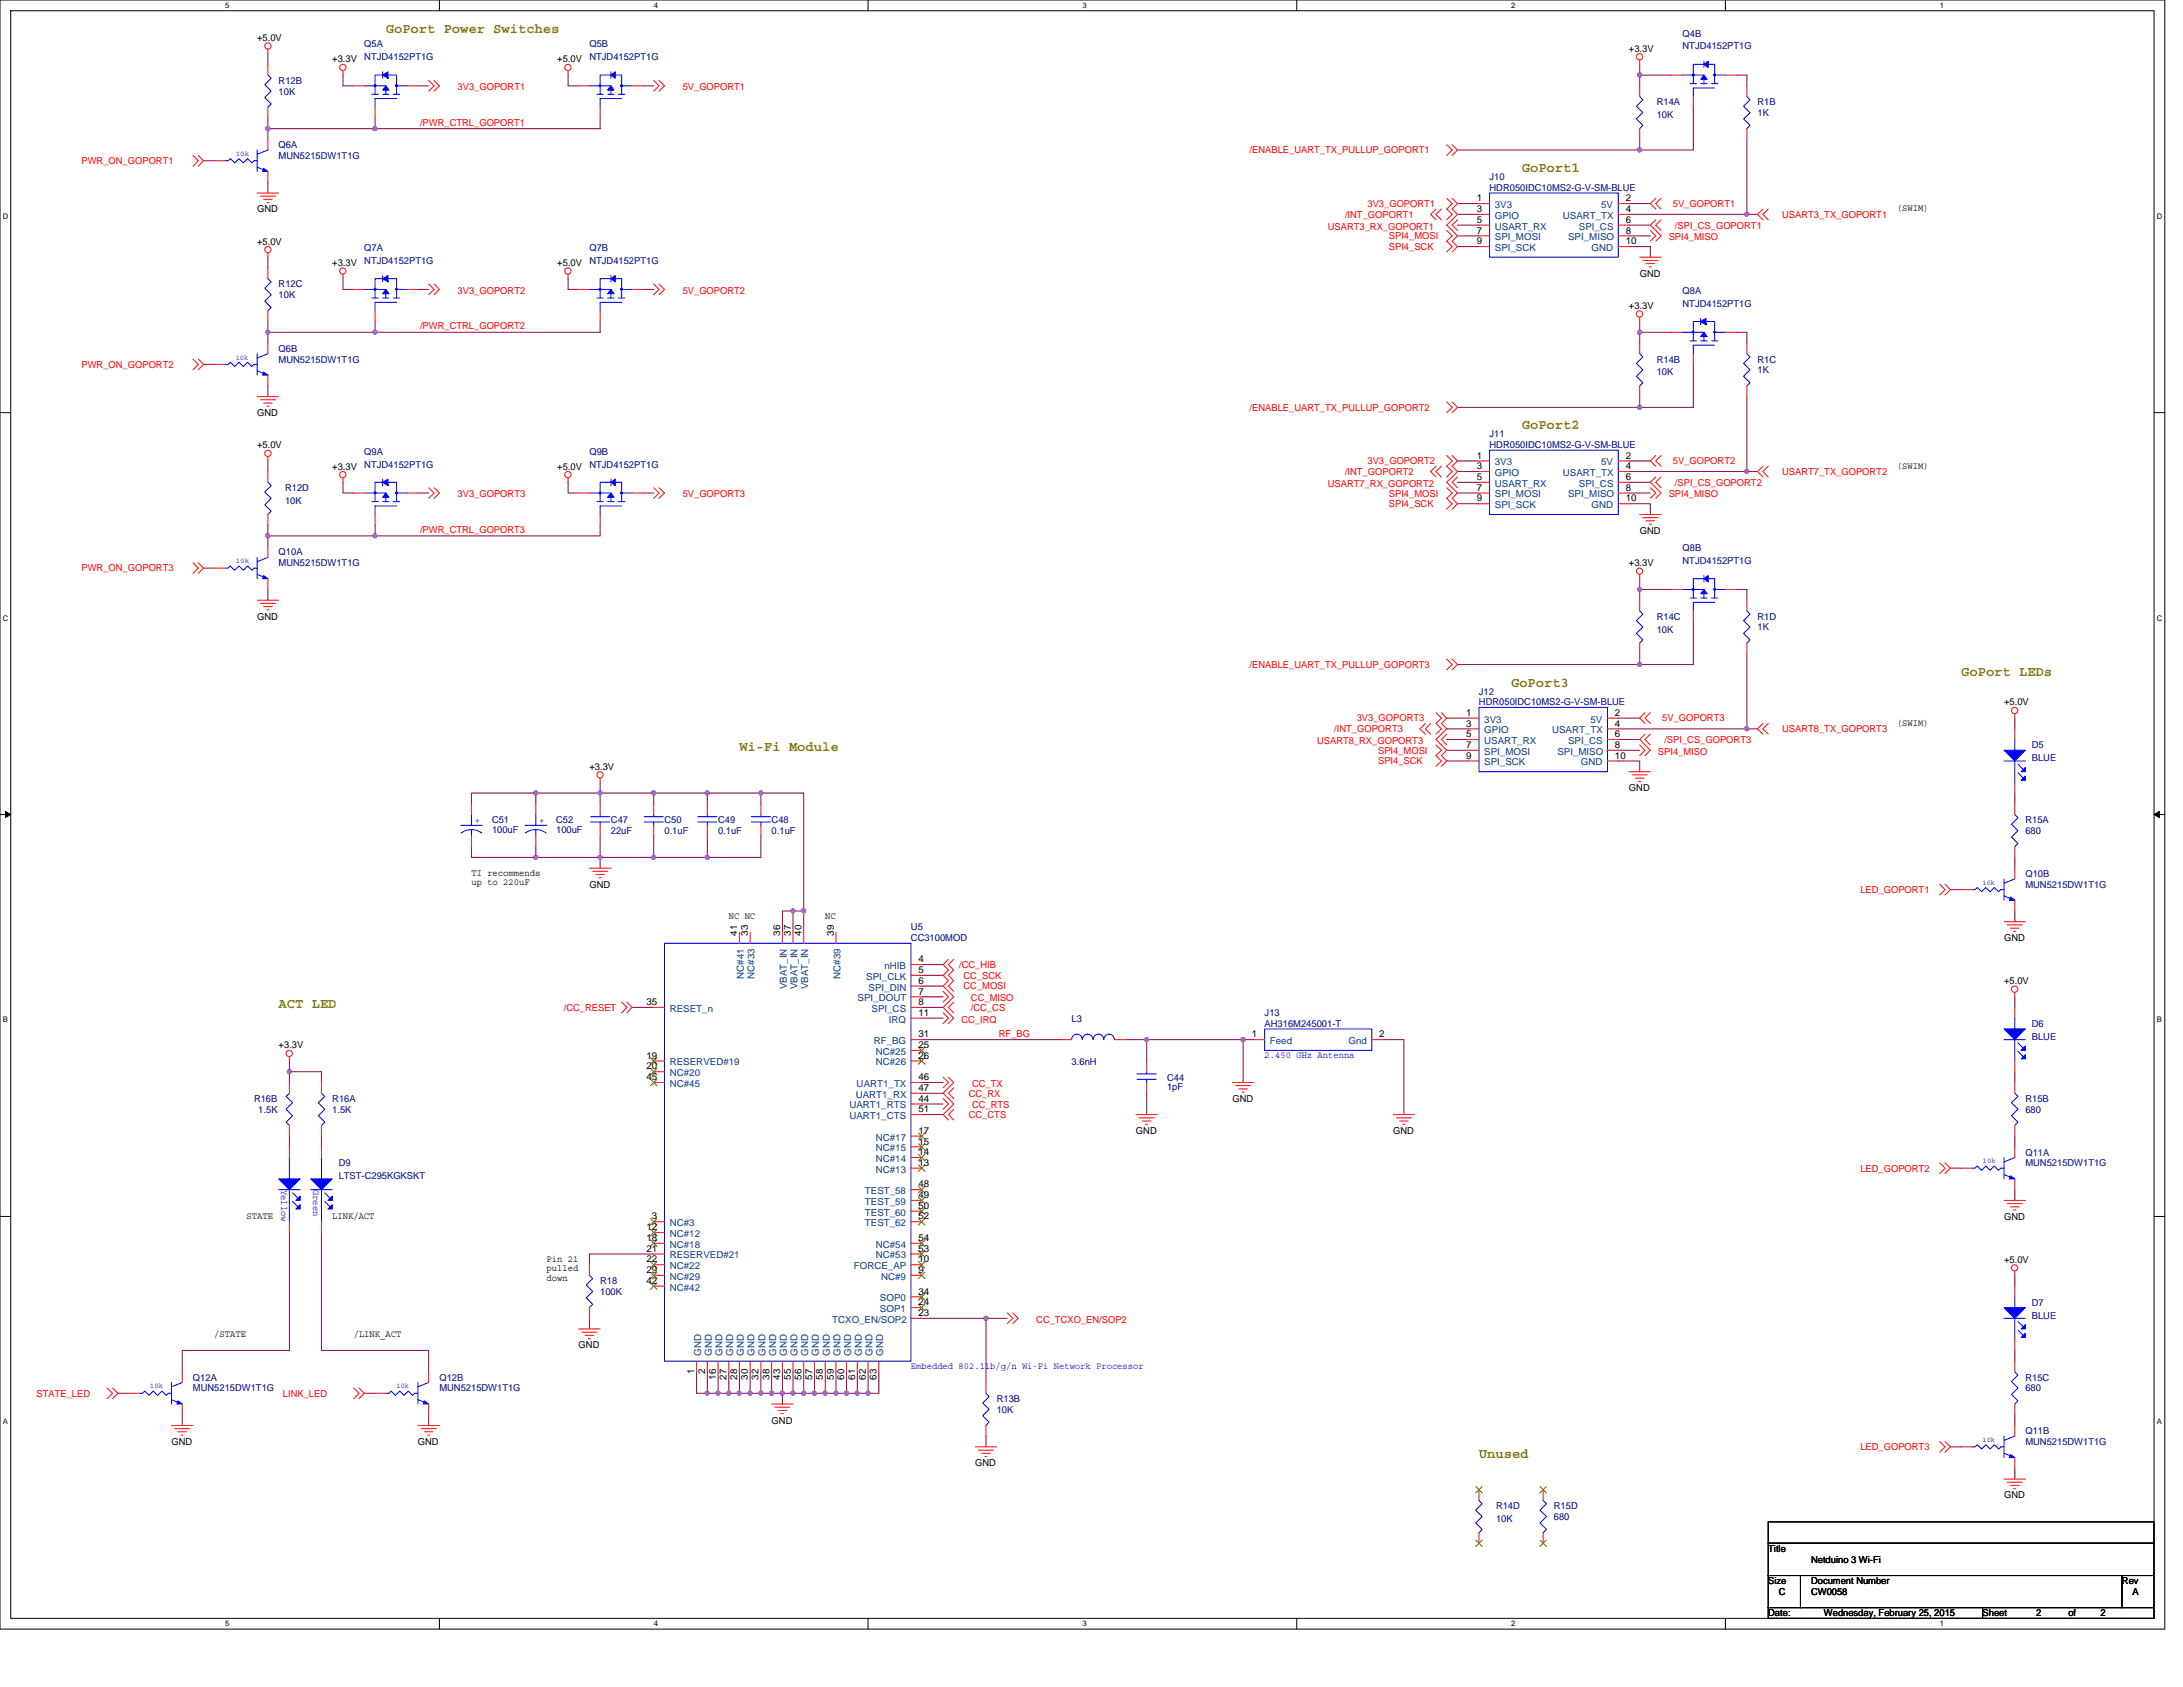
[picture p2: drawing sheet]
<svg xmlns="http://www.w3.org/2000/svg" width="279mm" height="216mm" viewBox="0 0 279 216" stroke-linecap="round" stroke-linejoin="round" font-family="sans-serif">
<defs><g id="words">
<g font-size="1.8" fill="#808000">
<text x="49.4" y="4.2">GoPort Power Switches</text>
<text x="194.8" y="22">GoPort1</text>
<text x="194.8" y="54.9">GoPort2</text>
<text x="193.4" y="87.9">GoPort3</text>
<text x="251" y="86.5">GoPort LEDs</text>
<text x="94.6" y="96.1">Wi-Fi Module</text>
<text x="35.7" y="129">ACT LED</text>
<text x="189.3" y="186.6">Unused</text>
</g>
<g font-size="1.2">
<text x="32.9" y="5.2">+5.0V</text>
<text x="42.5" y="8">+3.3V</text>
<text x="71.3" y="8">+5.0V</text>
<text x="208.5" y="6.6">+3.3V</text>
<text x="32.9" y="27.2">GND</text>
<text x="189" y="25.8">1</text>
<text x="189" y="27.1">3</text>
<text x="189" y="28.5">5</text>
<text x="189" y="29.9">7</text>
<text x="208.1" y="25.8">2</text>
<text x="208.1" y="28.5">6</text>
<text x="208.1" y="29.9">8</text>
<text x="208.1" y="27.1">4</text>
<text x="242.8" y="27">(SWIM)</text>
<text x="32.9" y="31.3">+5.0V</text>
<text x="42.5" y="34">+3.3V</text>
<text x="71.3" y="34">+5.0V</text>
<text x="189" y="31.3">9</text>
<text x="208.1" y="31.3">10</text>
<text x="209.9" y="35.4">GND</text>
<text x="208.5" y="39.5">+3.3V</text>
<text x="32.9" y="53.3">GND</text>
<text x="32.9" y="57.4">+5.0V</text>
<text x="189" y="58.7">1</text>
<text x="208.1" y="58.7">2</text>
<text x="242.8" y="60">(SWIM)</text>
<text x="42.5" y="60.1">+3.3V</text>
<text x="71.3" y="60.1">+5.0V</text>
<text x="189" y="60">3</text>
<text x="189" y="61.4">5</text>
<text x="189" y="62.8">7</text>
<text x="189" y="64.2">9</text>
<text x="208.1" y="64.2">10</text>
<text x="208.1" y="61.4">6</text>
<text x="208.1" y="62.8">8</text>
<text x="208.1" y="60">4</text>
<text x="209.9" y="68.3">GND</text>
<text x="208.5" y="72.5">+3.3V</text>
<text x="32.9" y="79.3">GND</text>
<text x="187.7" y="91.6">1</text>
<text x="187.7" y="93">3</text>
<text x="187.7" y="94.3">5</text>
<text x="187.7" y="95.7">7</text>
<text x="206.7" y="91.6">2</text>
<text x="206.7" y="93">4</text>
<text x="206.7" y="95.7">8</text>
<text x="206.7" y="94.3">6</text>
<text x="242.8" y="92.9">(SWIM)</text>
<text x="256.5" y="90.3">+5.0V</text>
<text x="75.4" y="98.5">+3.3V</text>
<text x="187.7" y="97.1">9</text>
<text x="206.7" y="97.1">10</text>
<text x="208.5" y="101.3">GND</text>
<text x="60.3" y="112.1">TI recommends</text>
<text x="60.3" y="113.3">up to 220uF</text>
<text x="75.4" y="113.6">GND</text>
<text x="93.3" y="117.6">NC NC</text>
<text x="94.3" y="119.8" transform="rotate(-90 94.3 119.8)">41</text>
<text x="95.7" y="119.8" transform="rotate(-90 95.7 119.8)">33</text>
<text x="99.8" y="119.8" transform="rotate(-90 99.8 119.8)">36</text>
<text x="101.2" y="119.8" transform="rotate(-90 101.2 119.8)">37</text>
<text x="102.6" y="119.8" transform="rotate(-90 102.6 119.8)">40</text>
<text x="105.6" y="117.6">NC</text>
<text x="106.7" y="119.8" transform="rotate(-90 106.7 119.8)">39</text>
<text x="117.5" y="125.9">6</text>
<text x="117.5" y="124.5">5</text>
<text x="117.5" y="123.1">4</text>
<text x="256.5" y="120.5">GND</text>
<text x="256.5" y="125.9">+5.0V</text>
<text x="82.7" y="128.6">35</text>
<text x="117.5" y="130">11</text>
<text x="117.5" y="127.3">7</text>
<text x="117.5" y="128.6">8</text>
<text x="35.7" y="134.2">+3.3V</text>
<text x="82.7" y="135.5">19</text>
<text x="82.7" y="136.9">20</text>
<text x="117.5" y="132.8">31</text>
<text x="117.5" y="134.1">25</text>
<text x="117.5" y="135.5">26</text>
<text x="160.2" y="132.8">1</text>
<text x="176.5" y="132.8">2</text>
<text x="82.7" y="138.2">45</text>
<text x="117.5" y="139.6">47</text>
<text x="117.5" y="141">44</text>
<text x="117.5" y="138.2">46</text>
<text x="117.5" y="142.3">51</text>
<text x="157.7" y="141">GND</text>
<text x="117.5" y="149.2">13</text>
<text x="117.5" y="147.8">14</text>
<text x="117.5" y="146.5">15</text>
<text x="117.5" y="145.1">17</text>
<text x="145.4" y="145.1">GND</text>
<text x="178.3" y="145.1">GND</text>
<text x="31.6" y="156">STATE</text>
<text x="42.5" y="156">LINK/ACT</text>
<text x="117.5" y="152">48</text>
<text x="117.5" y="153.3">49</text>
<text x="117.5" y="154.7">50</text>
<text x="70" y="161.5">Pin 21</text>
<text x="82.7" y="157.4">12</text>
<text x="82.7" y="158.8">18</text>
<text x="82.7" y="160.2">21</text>
<text x="82.7" y="161.6">22</text>
<text x="83.4" y="156.1">3</text>
<text x="117.5" y="156.1">52</text>
<text x="117.5" y="161.6">10</text>
<text x="117.5" y="160.2">53</text>
<text x="117.5" y="158.8">54</text>
<text x="256.5" y="156.1">GND</text>
<text x="256.5" y="161.6">+5.0V</text>
<text x="70" y="162.7">pulled</text>
<text x="70" y="163.9">down</text>
<text x="82.7" y="162.9">29</text>
<text x="82.7" y="164.3">42</text>
<text x="117.5" y="167">24</text>
<text x="117.5" y="165.7">34</text>
<text x="117.5" y="162.9">9</text>
<text x="27.4" y="171">/STATE</text>
<text x="45.3" y="171">/LINK_ACT</text>
<text x="74.1" y="172.6">GND</text>
<text x="117.5" y="168.4">23</text>
<text x="88.9" y="175.9" transform="rotate(-90 88.9 175.9)">1</text>
<text x="90.2" y="175.9" transform="rotate(-90 90.2 175.9)">2</text>
<text x="91.6" y="176.6" transform="rotate(-90 91.6 176.6)">16</text>
<text x="93" y="176.6" transform="rotate(-90 93 176.6)">27</text>
<text x="94.3" y="176.6" transform="rotate(-90 94.3 176.6)">28</text>
<text x="95.7" y="176.6" transform="rotate(-90 95.7 176.6)">30</text>
<text x="97.1" y="176.6" transform="rotate(-90 97.1 176.6)">32</text>
<text x="98.5" y="176.6" transform="rotate(-90 98.5 176.6)">38</text>
<text x="99.8" y="176.6" transform="rotate(-90 99.8 176.6)">43</text>
<text x="101.2" y="176.6" transform="rotate(-90 101.2 176.6)">55</text>
<text x="102.6" y="176.6" transform="rotate(-90 102.6 176.6)">56</text>
<text x="103.9" y="176.6" transform="rotate(-90 103.9 176.6)">57</text>
<text x="105.3" y="176.6" transform="rotate(-90 105.3 176.6)">58</text>
<text x="106.7" y="176.6" transform="rotate(-90 106.7 176.6)">59</text>
<text x="108.1" y="176.6" transform="rotate(-90 108.1 176.6)">60</text>
<text x="109.4" y="176.6" transform="rotate(-90 109.4 176.6)">61</text>
<text x="110.8" y="176.6" transform="rotate(-90 110.8 176.6)">62</text>
<text x="112.2" y="176.6" transform="rotate(-90 112.2 176.6)">63</text>
<text x="21.9" y="184.9">GND</text>
<text x="53.5" y="184.9">GND</text>
<text x="98.8" y="182.2">GND</text>
<text x="124.8" y="187.7">GND</text>
<text x="256.5" y="191.8">GND</text>
<text x="226.3" y="198.6">Title</text>
<text x="226.3" y="202.8">Size</text>
<text x="231.8" y="202.8">Document Number</text>
<text x="231.8" y="200">Netduino 3 Wi-Fi</text>
<text x="271.6" y="202.8">Rev</text>
<text x="226.3" y="206.9">Date:</text>
<text x="227.7" y="204.1">C</text>
<text x="231.8" y="204.1">CW0058</text>
<text x="233.4" y="206.9">Wednesday, February 25, 2015</text>
<text x="253.7" y="206.9">Sheet</text>
<text x="260.6" y="206.9">2</text>
<text x="264.7" y="206.9">of</text>
<text x="268.8" y="206.9">2</text>
<text x="272.9" y="204.1">A</text>
</g>
<g font-size="1.2" fill="#000080">
<text x="215.3" y="4.7">Q4B</text>
<text x="35.7" y="10.7">R12B</text>
<text x="46.6" y="6.1">Q5A</text>
<text x="46.6" y="7.7">NTJD4152PT1G</text>
<text x="75.4" y="6.1">Q5B</text>
<text x="75.4" y="7.7">NTJD4152PT1G</text>
<text x="215.3" y="6.3">NTJD4152PT1G</text>
<text x="35.7" y="12.1">10K</text>
<text x="212" y="13.5">R14A</text>
<text x="212" y="15.1">10K</text>
<text x="224.9" y="13.5">R1B</text>
<text x="224.9" y="14.8">1K</text>
<text x="35.7" y="19">Q6A</text>
<text x="35.7" y="20.3">MUN5215DW1T1G</text>
<text x="190.6" y="23.1">J10</text>
<text x="190.6" y="24.4">HDR050IDC10MS2-G-V-SM-BLUE</text>
<text x="46.6" y="32.1">Q7A</text>
<text x="46.6" y="33.8">NTJD4152PT1G</text>
<text x="75.4" y="32.1">Q7B</text>
<text x="75.4" y="33.8">NTJD4152PT1G</text>
<text x="35.7" y="36.8">R12C</text>
<text x="35.7" y="38.2">10K</text>
<text x="215.3" y="37.6">Q8A</text>
<text x="215.3" y="39.3">NTJD4152PT1G</text>
<text x="35.7" y="45">Q6B</text>
<text x="35.7" y="46.4">MUN5215DW1T1G</text>
<text x="212" y="46.4">R14B</text>
<text x="224.9" y="46.4">R1C</text>
<text x="224.9" y="47.8">1K</text>
<text x="212" y="48">10K</text>
<text x="46.6" y="58.2">Q9A</text>
<text x="46.6" y="59.8">NTJD4152PT1G</text>
<text x="75.4" y="58.2">Q9B</text>
<text x="75.4" y="59.8">NTJD4152PT1G</text>
<text x="190.6" y="56">J11</text>
<text x="190.6" y="57.4">HDR050IDC10MS2-G-V-SM-BLUE</text>
<text x="36.5" y="62.8">R12D</text>
<text x="36.5" y="64.5">10K</text>
<text x="35.7" y="71.1">Q10A</text>
<text x="215.3" y="70.5">Q8B</text>
<text x="35.7" y="72.5">MUN5215DW1T1G</text>
<text x="215.3" y="72.2">NTJD4152PT1G</text>
<text x="212" y="79.3">R14C</text>
<text x="212" y="81">10K</text>
<text x="224.9" y="79.3">R1D</text>
<text x="224.9" y="80.7">1K</text>
<text x="189.3" y="88.9">J12</text>
<text x="189.3" y="90.3">HDR050IDC10MS2-G-V-SM-BLUE</text>
<text x="260.1" y="95.8">D5</text>
<text x="260.1" y="97.4">BLUE</text>
<text x="63" y="105.4">C51</text>
<text x="63" y="106.6">100uF</text>
<text x="71.2" y="105.4">C52</text>
<text x="71.2" y="106.6">100uF</text>
<text x="78.2" y="105.4">C47</text>
<text x="78.2" y="106.7">22uF</text>
<text x="85" y="105.4">C50</text>
<text x="85" y="106.7">0.1uF</text>
<text x="91.9" y="105.4">C49</text>
<text x="91.9" y="106.7">0.1uF</text>
<text x="98.8" y="105.4">C48</text>
<text x="98.8" y="106.7">0.1uF</text>
<text x="259.2" y="105.4">R15A</text>
<text x="259.2" y="106.7">680</text>
<text x="259.2" y="112.2">Q10B</text>
<text x="259.2" y="113.6">MUN5215DW1T1G</text>
<text x="116.6" y="119.1">U5</text>
<text x="116.6" y="120.5">CC3100MOD</text>
<text x="137.2" y="130.7">L3</text>
<text x="161.9" y="130">J13</text>
<text x="161.9" y="131.4">AH316M245001-T</text>
<text x="260.1" y="131.4">D6</text>
<text x="137.2" y="136.4">3.6nH</text>
<text x="260.1" y="133.1">BLUE</text>
<text x="32.5" y="141">R16B</text>
<text x="33.1" y="142.4">1.5K</text>
<text x="42.5" y="141">R16A</text>
<text x="42.5" y="142.4">1.5K</text>
<text x="149.4" y="138.3">C44</text>
<text x="149.4" y="139.5">1pF</text>
<text x="259.2" y="141">R15B</text>
<text x="259.2" y="142.4">680</text>
<text x="43.3" y="149.3">D9</text>
<text x="259.2" y="147.9">Q11A</text>
<text x="259.2" y="149.3">MUN5215DW1T1G</text>
<text x="43.3" y="150.9">LTST-C295KGKSKT</text>
<text x="76.8" y="164.3">R18</text>
<text x="76.8" y="165.7">100K</text>
<text x="260.1" y="167.1">D7</text>
<text x="260.1" y="168.7">BLUE</text>
<text x="24.7" y="176.7">Q12A</text>
<text x="24.7" y="178.1">MUN5215DW1T1G</text>
<text x="56.2" y="176.7">Q12B</text>
<text x="56.2" y="178.1">MUN5215DW1T1G</text>
<text x="127.6" y="179.4">R13B</text>
<text x="259.2" y="176.7">R15C</text>
<text x="259.2" y="178.1">680</text>
<text x="127.6" y="180.8">10K</text>
<text x="259.2" y="183.6">Q11B</text>
<text x="259.2" y="184.9">MUN5215DW1T1G</text>
<text x="191.5" y="193.1">R14D</text>
<text x="191.5" y="194.8">10K</text>
<text x="198.9" y="193.1">R15D</text>
<text x="198.9" y="194.5">680</text>
</g>
<g font-size="1.2" fill="#f00">
<text x="58.6" y="11.6">3V3_GOPORT1</text>
<text x="87.4" y="11.6">5V_GOPORT1</text>
<text x="53.8" y="16.1">/PWR_CTRL_GOPORT1</text>
<text x="10.4" y="21">PWR_ON_GOPORT1</text>
<text x="159.9" y="19.6">/ENABLE_UART_TX_PULLUP_GOPORT1</text>
<text x="169.9" y="29.4">USART3_RX_GOPORT1</text>
<text x="172.1" y="27.9">/INT_GOPORT1</text>
<text x="175" y="26.5">3V3_GOPORT1</text>
<text x="214.1" y="26.5">5V_GOPORT1</text>
<text x="214.4" y="29.3">/SPI_CS_GOPORT1</text>
<text x="228.1" y="27.9">USART3_TX_GOPORT1</text>
<text x="177.8" y="30.6">SPI4_MOSI</text>
<text x="177.8" y="32">SPI4_SCK</text>
<text x="213.6" y="30.8">SPI4_MISO</text>
<text x="58.6" y="37.6">3V3_GOPORT2</text>
<text x="87.4" y="37.6">5V_GOPORT2</text>
<text x="10.4" y="47.1">PWR_ON_GOPORT2</text>
<text x="53.8" y="42.1">/PWR_CTRL_GOPORT2</text>
<text x="159.9" y="52.6">/ENABLE_UART_TX_PULLUP_GOPORT2</text>
<text x="175" y="59.4">3V3_GOPORT2</text>
<text x="214.1" y="59.4">5V_GOPORT2</text>
<text x="58.6" y="63.7">3V3_GOPORT3</text>
<text x="87.4" y="63.7">5V_GOPORT3</text>
<text x="169.9" y="62.3">USART7_RX_GOPORT2</text>
<text x="172.1" y="60.8">/INT_GOPORT2</text>
<text x="177.8" y="64.9">SPI4_SCK</text>
<text x="177.8" y="63.5">SPI4_MOSI</text>
<text x="213.6" y="63.7">SPI4_MISO</text>
<text x="214.4" y="62.2">/SPI_CS_GOPORT2</text>
<text x="228.1" y="60.8">USART7_TX_GOPORT2</text>
<text x="53.8" y="68.2">/PWR_CTRL_GOPORT3</text>
<text x="10.4" y="73.1">PWR_ON_GOPORT3</text>
<text x="159.9" y="85.5">/ENABLE_UART_TX_PULLUP_GOPORT3</text>
<text x="168.6" y="95.2">USART8_RX_GOPORT3</text>
<text x="170.8" y="93.7">/INT_GOPORT3</text>
<text x="173.7" y="92.3">3V3_GOPORT3</text>
<text x="212.7" y="92.3">5V_GOPORT3</text>
<text x="213" y="95.1">/SPI_CS_GOPORT3</text>
<text x="228.1" y="93.7">USART8_TX_GOPORT3</text>
<text x="176.4" y="96.5">SPI4_MOSI</text>
<text x="176.4" y="97.8">SPI4_SCK</text>
<text x="212.2" y="96.6">SPI4_MISO</text>
<text x="238.1" y="114.3">LED_GOPORT1</text>
<text x="122.8" y="123.9">/CC_HIB</text>
<text x="123.3" y="125.3">CC_SCK</text>
<text x="72.2" y="129.4">/CC_RESET</text>
<text x="123" y="130.9">CC_IRQ</text>
<text x="123.3" y="126.6">CC_MOSI</text>
<text x="124.3" y="128.1">CC_MISO</text>
<text x="124.3" y="129.4">/CC_CS</text>
<text x="127.8" y="132.7">RF_BG</text>
<text x="124" y="140.3">CC_RX</text>
<text x="124" y="143.1">CC_CTS</text>
<text x="124.4" y="139.1">CC_TX</text>
<text x="124.4" y="141.9">CC_RTS</text>
<text x="238.1" y="149.9">LED_GOPORT2</text>
<text x="132.6" y="169.3">CC_TCXO_EN/SOP2</text>
<text x="4.7" y="178.8">STATE_LED</text>
<text x="36.2" y="178.8">LINK_LED</text>
<text x="238.1" y="185.6">LED_GOPORT3</text>
</g>
<g font-size="1.2" fill="#004080">
<text x="191.3" y="26.6">3V3</text>
<text x="191.3" y="28">GPIO</text>
<text x="191.3" y="29.4">USART_RX</text>
<text x="200" y="28">USART_TX</text>
<text x="202.1" y="29.4">SPI_CS</text>
<text x="204.9" y="26.6">5V</text>
<text x="191.3" y="30.8">SPI_MOSI</text>
<text x="191.3" y="32.1">SPI_SCK</text>
<text x="200.7" y="30.8">SPI_MISO</text>
<text x="203.7" y="32.1">GND</text>
<text x="191.3" y="59.6">3V3</text>
<text x="204.9" y="59.6">5V</text>
<text x="191.3" y="60.9">GPIO</text>
<text x="191.3" y="62.3">USART_RX</text>
<text x="191.3" y="63.7">SPI_MOSI</text>
<text x="191.3" y="65">SPI_SCK</text>
<text x="200" y="60.9">USART_TX</text>
<text x="200.7" y="63.7">SPI_MISO</text>
<text x="202.1" y="62.3">SPI_CS</text>
<text x="203.7" y="65">GND</text>
<text x="190" y="92.5">3V3</text>
<text x="190" y="93.9">GPIO</text>
<text x="190" y="95.2">USART_RX</text>
<text x="198.6" y="93.9">USART_TX</text>
<text x="200.7" y="95.2">SPI_CS</text>
<text x="203.6" y="92.5">5V</text>
<text x="190" y="96.6">SPI_MOSI</text>
<text x="190" y="98">SPI_SCK</text>
<text x="199.3" y="96.6">SPI_MISO</text>
<text x="202.3" y="98">GND</text>
<text x="95.2" y="125.3" transform="rotate(-90 95.2 125.3)">NC#41</text>
<text x="96.6" y="125.3" transform="rotate(-90 96.6 125.3)">NC#33</text>
<text x="107.6" y="125.3" transform="rotate(-90 107.6 125.3)">NC#39</text>
<text x="110.9" y="125.4">SPI_CLK</text>
<text x="113.2" y="124">nHIB</text>
<text x="85.7" y="129.5">RESET_n</text>
<text x="100.7" y="126.6" transform="rotate(-90 100.7 126.6)">VBAT_IN</text>
<text x="102.1" y="126.6" transform="rotate(-90 102.1 126.6)">VBAT_IN</text>
<text x="103.4" y="126.6" transform="rotate(-90 103.4 126.6)">VBAT_IN</text>
<text x="109.8" y="128.1">SPI_DOUT</text>
<text x="111.2" y="126.8">SPI_DIN</text>
<text x="111.5" y="129.5">SPI_CS</text>
<text x="113.7" y="130.9">IRQ</text>
<text x="85.7" y="136.4">RESERVED#19</text>
<text x="85.7" y="137.7">NC#20</text>
<text x="111.8" y="133.6">RF_BG</text>
<text x="112.1" y="135">NC#25</text>
<text x="112.1" y="136.4">NC#26</text>
<text x="162.5" y="133.6">Feed</text>
<text x="172.6" y="133.6">Gnd</text>
<text x="85.7" y="139.1">NC#45</text>
<text x="108.7" y="141.9">UART1_RTS</text>
<text x="108.7" y="143.2">UART1_CTS</text>
<text x="109.5" y="140.5">UART1_RX</text>
<text x="109.6" y="139.1">UART1_TX</text>
<text x="112.1" y="148.7">NC#14</text>
<text x="112.1" y="147.3">NC#15</text>
<text x="112.1" y="146">NC#17</text>
<text x="110.7" y="152.8">TEST_58</text>
<text x="110.7" y="154.2">TEST_59</text>
<text x="110.7" y="155.6">TEST_60</text>
<text x="112.1" y="150.1">NC#13</text>
<text x="85.7" y="156.9">NC#3</text>
<text x="85.7" y="158.3">NC#12</text>
<text x="85.7" y="159.7">NC#18</text>
<text x="85.7" y="161.1">RESERVED#21</text>
<text x="110.7" y="156.9">TEST_62</text>
<text x="112.1" y="161.1">NC#53</text>
<text x="112.1" y="159.7">NC#54</text>
<text x="85.7" y="162.4">NC#22</text>
<text x="85.7" y="163.8">NC#29</text>
<text x="85.7" y="165.2">NC#42</text>
<text x="109.3" y="162.4">FORCE_AP</text>
<text x="112.6" y="167.9">SOP1</text>
<text x="112.6" y="166.5">SOP0</text>
<text x="112.8" y="163.8">NC#9</text>
<text x="89.7" y="173.5" transform="rotate(-90 89.7 173.5)">GND</text>
<text x="91.1" y="173.5" transform="rotate(-90 91.1 173.5)">GND</text>
<text x="92.5" y="173.5" transform="rotate(-90 92.5 173.5)">GND</text>
<text x="93.9" y="173.5" transform="rotate(-90 93.9 173.5)">GND</text>
<text x="95.2" y="173.5" transform="rotate(-90 95.2 173.5)">GND</text>
<text x="96.6" y="173.5" transform="rotate(-90 96.6 173.5)">GND</text>
<text x="98" y="173.5" transform="rotate(-90 98 173.5)">GND</text>
<text x="99.3" y="173.5" transform="rotate(-90 99.3 173.5)">GND</text>
<text x="100.7" y="173.5" transform="rotate(-90 100.7 173.5)">GND</text>
<text x="102.1" y="173.5" transform="rotate(-90 102.1 173.5)">GND</text>
<text x="103.4" y="173.5" transform="rotate(-90 103.4 173.5)">GND</text>
<text x="104.8" y="173.5" transform="rotate(-90 104.8 173.5)">GND</text>
<text x="106.2" y="173.5" transform="rotate(-90 106.2 173.5)">GND</text>
<text x="106.5" y="169.3">TCXO_EN/SOP2</text>
<text x="107.6" y="173.5" transform="rotate(-90 107.6 173.5)">GND</text>
<text x="108.9" y="173.5" transform="rotate(-90 108.9 173.5)">GND</text>
<text x="110.3" y="173.5" transform="rotate(-90 110.3 173.5)">GND</text>
<text x="111.7" y="173.5" transform="rotate(-90 111.7 173.5)">GND</text>
<text x="113.1" y="173.5" transform="rotate(-90 113.1 173.5)">GND</text>
</g>
<g font-size="1.2" fill="#00f">
<text x="60.8" y="105.3">+</text>
<text x="69" y="105.3">+</text>
<text x="161.9" y="135.4">2.450 GHz Antenna</text>
<text x="36" y="152.3" transform="rotate(90 36 152.3)">Yellow</text>
<text x="40.1" y="152.3" transform="rotate(90 40.1 152.3)">Green</text>
<text x="116.6" y="175.2">Embedded 802.11b/g/n Wi-Fi Network Processor</text>
</g>
<g font-size="1">
<text x="28.8" y="1">5</text>
<text x="83.7" y="1">4</text>
<text x="138.5" y="1">3</text>
<text x="193.4" y="1">2</text>
<text x="248.3" y="1">1</text>
<text x=".4" y="28">D</text>
<text x="276.1" y="28">D</text>
<text x=".4" y="79.4">C</text>
<text x="276.1" y="79.4">C</text>
<text x=".4" y="130.9">B</text>
<text x="276.1" y="130.9">B</text>
<text x=".4" y="182.3">A</text>
<text x="276.1" y="182.3">A</text>
<text x="28.8" y="208.2">5</text>
<text x="83.7" y="208.2">4</text>
<text x="138.5" y="208.2">3</text>
<text x="193.4" y="208.2">2</text>
<text x="248.3" y="208.2">1</text>
</g>
<g font-size="1" fill="#00f">
<text x="30.2" y="19.9">10k</text>
<text x="30.2" y="46">10k</text>
<text x="30.2" y="72.1">10k</text>
<text x="253.7" y="113.2">10k</text>
<text x="253.7" y="148.9">10k</text>
<text x="19.2" y="177.7">10k</text>
<text x="50.8" y="177.7">10k</text>
<text x="253.7" y="184.5">10k</text>
</g>
</g></defs>
<path d="M0 0h277.1v208.5h-277.1zM1.4 1.4h274.3v205.7h-274.3z" fill="none" stroke="#000" stroke-width=".13"/>
<g fill="#fff">
<path d="M28.8 .1h.6v1.1h-.6z"/>
<path d="M28.8 207.3h.6v1.1h-.6z"/>
</g>
<path d="M56.2 0v1.4M56.2 207.1v1.4" fill="none" stroke="#000" stroke-width=".13"/>
<g fill="#fff">
<path d="M83.7 .1h.5v1.1h-.5z"/>
<path d="M83.7 207.3h.5v1.1h-.5z"/>
</g>
<path d="M111.1 0v1.4M111.1 207.1v1.4" fill="none" stroke="#000" stroke-width=".13"/>
<g fill="#fff">
<path d="M138.5 .1h.6v1.1h-.6z"/>
<path d="M138.5 207.3h.6v1.1h-.6z"/>
</g>
<path d="M166 0v1.4M166 207.1v1.4" fill="none" stroke="#000" stroke-width=".13"/>
<g fill="#fff">
<path d="M193.4 .1h.6v1.1h-.6z"/>
<path d="M193.4 207.3h.6v1.1h-.6z"/>
</g>
<path d="M220.8 0v1.4M220.8 207.1v1.4" fill="none" stroke="#000" stroke-width=".13"/>
<g fill="#fff">
<path d="M248.3 .1h.5v1.1h-.5z"/>
<path d="M248.3 207.3h.5v1.1h-.5z"/>
<path d="M.4 27.1h.7v1.1h-.7z"/>
<path d="M276.1 27.1h.7v1.1h-.7z"/>
<path d="M.4 78.5h.7v1.1h-.7z"/>
<path d="M276.1 78.5h.7v1.1h-.7z"/>
</g>
<path d="M0 52.8h1.4M275.7 52.8h1.4" fill="none" stroke="#000" stroke-width=".13"/>
<g fill="#fff">
<path d="M.4 130h.6v1.1h-.6z"/>
<path d="M276.1 130h.6v1.1h-.6z"/>
</g>
<path d="M0 104.2h1.4M275.7 104.2h1.4" fill="none" stroke="#000" stroke-width=".13"/>
<path d="M.7 103.8l.7 .4-.7 .4zM275.7 104.2l.7-.4v.8z" fill="#000" stroke="#000" stroke-width=".13"/>
<g fill="#fff">
<path d="M.4 181.4h.6v1.1h-.6z"/>
<path d="M276.1 181.4h.6v1.1h-.6z"/>
</g>
<path d="M0 155.7h1.4M275.7 155.7h1.4M226.3 194.8h49.4v2.7h-49.4zM226.3 197.5h49.4v4.1h-49.4zM226.3 201.6h4.1v4.1h-4.1zM226.3 205.7h27.4v1.4h-27.4zM230.4 201.6h41.2v4.1h-41.2zM253.7 205.7h22v1.4h-22zM271.6 201.6h4.1v4.1h-4.1z" fill="none" stroke="#000" stroke-width=".13"/>
<g fill="none" stroke="#800040" stroke-width=".13">
<path d="M34.3 15.1v1.4M34.3 6.9v1.3M34.3 16.5v1.3M34.3 16.5h13.7M43.9 9.6v1.4h1.4M48 15.1v1.4M53.5 11h1.4M72.7 9.6v1.4h1.4M76.8 15.1v1.4h-28.8M82.3 11h1.4M209.9 17.8v1.4M209.9 9.6v1.4"/>
<path d="M209.9 8.2v1.4h4.1M216.7 13.7v5.5h-30.2M222.2 9.6h1.4v1.4M223.6 17.8v9.6M26.1 20.6h1.3M34.3 32.9v1.4M34.3 23.3v1.4M43.9 35.7v1.3h1.4M53.5 37h1.4M72.7 35.7v1.3h1.4M82.3 37h1.4M186.5 28.8h2.8"/>
<path d="M186.5 30.2h2.8M186.5 31.6h2.8M186.5 26.1h2.8M186.5 27.4h2.8M208.5 27.4h15.1M208.5 30.2h2.7M208.5 31.6h2.7v1.3M208.5 28.8h2.7M208.5 26.1h2.7M223.6 27.4h1.3M26.1 46.6h1.3M34.3 49.4v1.4"/>
<path d="M34.3 41.1v1.4M34.3 42.5v1.4M34.3 59v1.3M34.3 42.5h13.7M48 41.1v1.4M76.8 41.1v1.4h-28.8M186.5 59h2.8M208.5 59h2.7M209.9 50.8v1.3M209.9 42.5v1.4M209.9 41.1v1.4h4.1M216.7 46.6v5.5h-30.2"/>
<path d="M222.2 42.5h1.4v1.4M223.6 50.8v9.5M26.1 72.7h1.3M34.3 68.6h13.7M34.3 75.4v1.4M34.3 67.2v1.4M34.3 68.6v1.4M43.9 61.7v1.4h1.4M48 67.2v1.4M53.5 63.1h1.4M72.7 61.7v1.4h1.4M76.8 67.2v1.4h-28.8"/>
<path d="M82.3 63.1h1.4M186.5 61.7h2.8M186.5 63.1h2.8M186.5 64.5h2.8M186.5 60.3h2.8M208.5 63.1h2.7M208.5 64.5h2.7v1.3M208.5 61.7h2.7M208.5 60.3h15.1M209.9 75.4v1.4M209.9 74.1v1.3h4.1M216.7 79.6v5.4h-30.2"/>
<path d="M222.2 75.4h1.4v1.4M223.6 60.3h1.3M185.2 91.9h2.7M185.2 94.6h2.7M185.2 96h2.7M185.2 97.4h2.7M185.2 93.3h2.7M207.1 91.9h2.8M207.1 96h2.8M207.1 97.4h2.8v1.4M207.1 94.6h2.8M207.1 93.3h16.5"/>
<path d="M209.9 83.7v1.3M223.6 93.3h1.3M223.6 83.7v9.6M257.9 91.9v1.4M60.3 108.4v1.3h8.3M68.6 101.5h8.2M68.6 109.7h8.2v1.4M68.6 108.4v1.3M68.6 101.5h-8.3v1.4M68.6 101.5v1.4M76.8 101.5v1.4M76.8 100.1v1.4"/>
<path d="M76.8 107v2.7h6.9M76.8 101.5h6.9M83.7 101.5v1.4M83.7 107v2.7M83.7 109.7h6.8M83.7 101.5h6.8M90.5 101.5v1.4M90.5 107v2.7M90.5 101.5h6.9M97.4 101.5v1.4M97.4 107v2.7h-6.9M97.4 101.5h5.5v15.1"/>
<path d="M101.5 116.6v2.7M101.5 116.6h1.4v2.7M101.5 116.6h-1.4v2.7M249.6 113.9h1.4M257.9 109.7v1.4M257.9 101.5v1.4M257.9 116.6v1.4M37 137.2h4.1v1.3M37 135.8v1.4M37 137.2v1.3M80.9 128.9h2.8M118 123.4h2.7"/>
<path d="M118 130.3h2.7M118 124.8h2.7M118 126.2h2.7M118 127.6h2.7M118 128.9h2.7M118 138.5h2.7M118 139.9h2.7M118 133.1h17.8M144 133.1h2.8v2.7M146.8 139.9v2.7M146.8 133.1h12.3M159.1 133.1v5.4"/>
<path d="M159.1 133.1h1.4M176.9 133.1h2.8v9.5M257.9 127.6v1.3M257.9 137.2v1.3M37 157.7v15.1h-13.7v2.8M37 145.4v1.4M41.1 157.7v15.1h13.8v2.8M41.1 145.4v1.4M118 142.6h2.7M118 141.3h2.7M249.6 149.5h1.4M257.9 145.4v1.4"/>
<path d="M257.9 152.3v1.3M15.1 178.3h1.4M46.6 178.3h1.4M75.4 168.7v1.4M83.7 160.5h-8.3v1.4M89.2 175.6v2.7h1.3M90.5 178.3h1.4M90.5 175.6v2.7M91.9 178.3h1.4M91.9 175.6v2.7M93.3 178.3h1.3M93.3 175.6v2.7"/>
<path d="M94.6 178.3h1.4M94.6 175.6v2.7M96 178.3h1.4M96 175.6v2.7M97.4 178.3h1.4M97.4 175.6v2.7M98.8 178.3h1.3M98.8 175.6v2.7M100.1 178.3v1.4M100.1 178.3h1.4M100.1 175.6v2.7M101.5 178.3h1.4"/>
<path d="M101.5 175.6v2.7M102.9 178.3h1.3M102.9 175.6v2.7M104.2 178.3h1.4M104.2 175.6v2.7M105.6 178.3h1.4M105.6 175.6v2.7M107 175.6v2.7M107 178.3h1.4M108.4 178.3h1.3M108.4 175.6v2.7M109.7 178.3h1.4"/>
<path d="M109.7 175.6v2.7M111.1 175.6v2.7M112.5 175.6v2.7h-1.4M118 168.7h8.2M126.2 168.7v8.2M126.2 168.7h2.7M257.9 163.2v1.4M257.9 172.8v1.4M23.3 181.1v1.3M54.9 181.1v1.3M126.2 183.8v1.4M249.6 185.2h1.4"/>
<path d="M257.9 187.9v1.4M257.9 181.1v1.3"/>
</g>
<g fill="#f0f" stroke="#f0f" stroke-width=".13">
<circle cx="223.6" cy="27.4" r=".27"/>
<circle cx="223.6" cy="93.3" r=".27"/>
<circle cx="34.3" cy="42.5" r=".27"/>
<circle cx="48" cy="42.5" r=".27"/>
<circle cx="34.3" cy="16.5" r=".27"/>
<circle cx="48" cy="16.5" r=".27"/>
<circle cx="209.9" cy="19.2" r=".27"/>
<circle cx="209.9" cy="9.6" r=".27"/>
<circle cx="48" cy="68.6" r=".27"/>
<circle cx="34.3" cy="68.6" r=".27"/>
<circle cx="209.9" cy="52.1" r=".27"/>
<circle cx="209.9" cy="42.5" r=".27"/>
<circle cx="223.6" cy="60.3" r=".27"/>
<circle cx="209.9" cy="85" r=".27"/>
<circle cx="209.9" cy="75.4" r=".27"/>
<circle cx="37" cy="137.1" r=".27"/>
<circle cx="90.5" cy="178.3" r=".27"/>
<circle cx="111.1" cy="178.3" r=".27"/>
<circle cx="109.7" cy="178.3" r=".27"/>
<circle cx="108.3" cy="178.3" r=".27"/>
<circle cx="107" cy="178.3" r=".27"/>
<circle cx="105.6" cy="178.3" r=".27"/>
<circle cx="104.2" cy="178.3" r=".27"/>
<circle cx="102.9" cy="178.3" r=".27"/>
<circle cx="101.5" cy="178.3" r=".27"/>
<circle cx="100.1" cy="178.3" r=".27"/>
<circle cx="98.7" cy="178.3" r=".27"/>
<circle cx="97.4" cy="178.3" r=".27"/>
<circle cx="96" cy="178.3" r=".27"/>
<circle cx="94.6" cy="178.3" r=".27"/>
<circle cx="93.3" cy="178.3" r=".27"/>
<circle cx="91.9" cy="178.3" r=".27"/>
<circle cx="101.5" cy="116.6" r=".27"/>
<circle cx="146.8" cy="133" r=".27"/>
<circle cx="159.1" cy="133" r=".27"/>
<circle cx="126.2" cy="168.7" r=".27"/>
<circle cx="90.5" cy="101.5" r=".27"/>
<circle cx="83.7" cy="101.5" r=".27"/>
<circle cx="97.4" cy="101.5" r=".27"/>
<circle cx="102.9" cy="116.6" r=".27"/>
<circle cx="83.7" cy="109.7" r=".27"/>
<circle cx="90.5" cy="109.7" r=".27"/>
<circle cx="76.8" cy="101.5" r=".27"/>
<circle cx="68.6" cy="101.5" r=".27"/>
<circle cx="68.6" cy="109.7" r=".27"/>
<circle cx="76.8" cy="109.7" r=".27"/>
</g>
<g fill="none" stroke="#f00" stroke-width=".13">
<path d="M24.7 19.9l.7 .7-.7 .7M25.4 19.9l.7 .7-.7 .7M34.3 6.3v.6M34.3 8.2v1.4M34.3 13.7v1.4M34.3 17.8v1.4M43.9 9.1v.5M45.3 11h1.3M48 13.7v1.4M52.1 11h1.4M54.9 10.3l.7 .7-.7 .7M55.6 10.3l.6 .7-.6 .7"/>
<path d="M72.7 9.1v.5M74.1 11h1.3M76.8 13.7v1.4M80.9 11h1.4M83.7 10.3l.6 .7-.6 .7M84.3 10.3l.7 .7-.7 .7M185.2 18.5l.7 .7-.7 .7M185.9 18.5l.6 .7-.6 .7M209.9 7.7v.5M209.9 11v1.3M209.9 16.5v1.3M214 9.6h1.3"/>
<path d="M216.7 12.3v1.4M220.8 9.6h1.4M223.6 11v1.3M223.6 16.5v1.3M27.4 20.6h1.4M32.9 24.7h2.8M33.3 25.1h2M33.7 25.5h1.1M34.2 25.9h.2M34.3 32.4v.5M34.3 34.3v1.4M34.3 39.8v1.3"/>
<path d="M34.3 21.9v1.4M43.9 35.1v.6M45.3 37h1.3M48 39.8v1.3M52.1 37h1.4M54.9 36.3l.7 .7-.7 .7M55.6 36.3l.6 .7-.6 .7M72.7 35.1v.6M74.1 37h1.3M76.8 39.8v1.3M80.9 37h1.4M83.7 36.3l.6 .7-.6 .7"/>
<path d="M84.3 36.3l.7 .7-.7 .7M183.8 26.8l-.7 .6 .7 .7M184.5 26.8l-.7 .6 .7 .7M185.2 25.4l.7 .7-.7 .7 .7 .6-.7 .7M185.2 29.5l.7 .7-.7 .7 .7 .7-.7 .6M185.9 25.4l.6 .7-.6 .7 .6 .6-1.3 1.4 1.3 1.4-.6 .7 .6 .7-.6 .6M186.5 28.1l-.6 .7 .6 .7M189.3 26.1h1.3M189.3 27.4h1.3M189.3 28.8h1.3M189.3 30.2h1.3M189.3 31.6h1.3"/>
<path d="M207.1 26.1h1.4M207.1 27.4h1.4M207.1 28.8h1.4M207.1 30.2h1.4M207.1 31.6h1.4M209.9 32.9h2.7M210.3 33.3h1.9M210.7 33.7h1.1M211.1 34.2h.3M211.2 29.5l.7 .7-.7 .7M211.9 25.4l-.7 .7 .7 .7M211.9 28.1l-.7 .7 1.4 1.4-.7 .7"/>
<path d="M212.6 25.4l-.7 .7 .7 .7M212.6 28.1l-.7 .7 .7 .7M225.6 26.8l-.7 .6 .7 .7M226.3 26.8l-.7 .6 .7 .7M24.7 46l.7 .6-.7 .7M25.4 46l.7 .6-.7 .7M27.4 46.6h1.4M32.9 50.8h2.8M33.3 51.2h2M33.7 51.6h1.1M34.2 52h.2M34.3 58.4v.6"/>
<path d="M34.3 48v1.4M34.3 43.9v1.4M183.8 59.7l-.7 .6 .7 .7M184.5 59.7l-.7 .6 .7 .7M185.2 58.3l.7 .7-.7 .7 .7 .6-.7 .7M185.2 51.4l.7 .7-.7 .7M185.9 58.3l.6 .7-.6 .7 .6 .6-1.3 1.4 1.3 1.4-.6 .7 .6 .7-.6 .7M185.9 51.4l.6 .7-.6 .7M189.3 59h1.3M207.1 59h1.4M209.9 40.6v.5M209.9 43.9v1.4"/>
<path d="M209.9 49.4v1.4M211.9 58.3l-.7 .7 .7 .7M212.6 58.3l-.7 .7 .7 .7M214 42.5h1.3M216.7 45.3v1.3M220.8 42.5h1.4M223.6 43.9v1.4M223.6 49.4v1.4M225.6 59.7l-.7 .6 .7 .7M226.3 59.7l-.7 .6 .7 .7M24.7 72l.7 .7-.7 .7M25.4 72l.7 .7-.7 .7"/>
<path d="M27.4 72.7h1.4M32.9 76.8h2.8M33.3 77.2h2M33.7 77.6h1.1M34.2 78h.2M34.3 70v1.3M34.3 74.1v1.3M34.3 60.3v1.4M34.3 65.8v1.4M43.9 61.2v.5M45.3 63.1h1.3M48 65.8v1.4"/>
<path d="M52.1 63.1h1.4M54.9 62.4l.7 .7-.7 .7M55.6 62.4l.6 .7-.6 .7M72.7 61.2v.5M74.1 63.1h1.3M76.8 65.8v1.4M80.9 63.1h1.4M83.7 62.4l.6 .7-.6 .7M84.3 62.4l.7 .7-.7 .7M185.2 62.4l.7 .7-.7 .7 .7 .7-.7 .7M186.5 61l-.6 .7 .6 .7M189.3 60.3h1.3"/>
<path d="M189.3 61.7h1.3M189.3 63.1h1.3M189.3 64.5h1.3M207.1 60.3h1.4M207.1 61.7h1.4M207.1 63.1h1.4M207.1 64.5h1.4M209.9 65.8h2.7M209.9 73.5v.6M209.9 76.8v1.4M210.3 66.3h1.9M210.7 66.7h1.1"/>
<path d="M211.1 67.1h.3M211.2 62.4l.7 .7-.7 .7M211.9 61l-.7 .7 1.4 1.4-.7 .7M212.6 61l-.7 .7 .7 .7M214 75.4h1.3M216.7 78.2v1.4M220.8 75.4h1.4M223.6 76.8v1.4M76.8 99.6v.5M182.4 92.6l-.7 .7 .7 .7M183.1 92.6l-.7 .7 .7 .7M183.8 91.2l.7 .7-.7 .7 .7 .7-.7 .7"/>
<path d="M183.8 95.3l.7 .7-.7 .7 .7 .7-.7 .7M184.5 91.2l.7 .7-.7 .7 .7 .7-1.4 1.3 1.4 1.4-.7 .7 .7 .7-.7 .7M185.2 94l-.7 .6 .7 .7M185.2 84.3l.7 .7-.7 .7M185.9 84.3l.6 .7-.6 .7M187.9 91.9h1.4M187.9 93.3h1.4M187.9 94.6h1.4M187.9 96h1.4M187.9 97.4h1.4M205.7 91.9h1.4M205.7 93.3h1.4"/>
<path d="M205.7 94.6h1.4M205.7 96h1.4M205.7 97.4h1.4M208.5 98.8h2.7M208.9 99.2h1.9M209.3 99.6h1.1M209.7 100h.3M209.9 95.3l.6 .7-.6 .7M209.9 82.3v1.4M210.5 91.2l-.6 .7 .6 .7M210.5 94l-.6 .6 1.3 1.4-.7 .7M211.2 91.2l-.7 .7 .7 .7"/>
<path d="M211.2 94l-.7 .6 .7 .7M223.6 82.3v1.4M225.6 92.6l-.7 .7 .7 .7M226.3 92.6l-.7 .7 .7 .7M257.9 91.4v.5M257.9 93.3v1.3M60.3 102.9v1.3M60.3 107v1.4M68.6 102.9v1.3M68.6 107v1.4M75.4 111.1h2.8M75.9 111.5h1.9"/>
<path d="M76.3 111.9h1.1M76.7 112.3h.2M76.8 102.9v1.3M76.8 105.6v1.4M83.7 102.9v1.3M83.7 105.6v1.4M90.5 102.9v1.3M90.5 105.6v1.4M94.6 119.3v1.4M96 119.3v1.4M97.4 102.9v1.3M97.4 105.6v1.4"/>
<path d="M100.1 119.3v1.4M101.5 119.3v1.4M102.9 119.3v1.4M107 119.3v1.4M248.3 113.2l.6 .7-.6 .6M248.9 113.2l.7 .7-.7 .6M251 113.9h1.4M256.5 118h2.7M256.9 118.4h1.9M257.3 118.8h1.1M257.7 119.2h.3M257.9 115.2v1.4"/>
<path d="M257.9 111.1v1.4M257.9 100.1v1.4M257.9 102.9v1.3M257.9 108.4v1.3M37 135.2v.6M37 138.5v1.4M41.1 138.5v1.4M79.6 128.2l.6 .7-.6 .7M80.2 128.2l.7 .7-.7 .7M83.7 135.8h1.3M83.7 137.2h1.3M83.7 128.9h1.3"/>
<path d="M83.7 138.5h1.3M116.6 123.4h1.4M116.6 124.8h1.4M116.6 126.2h1.4M116.6 127.6h1.4M116.6 128.9h1.4M116.6 130.3h1.4M116.6 134.4h1.4M116.6 135.8h1.4M116.6 133.1h1.4M116.6 138.5h1.4M116.6 139.9h1.4"/>
<path d="M120.7 129.6l.7 .7-.7 .7M120.7 137.9l.7 .6-.7 .7M120.7 126.9l.7 .7-.7 .6M121.4 137.9l.7 .6-1.4 1.4 1.4 1.4-1.4 1.3 .7 .7M121.4 122.8l-.7 .6 .7 .7-.7 .7 .7 .7-.7 .7 1.4 1.4-1.4 1.3 1.4 1.4-.7 .7M122.1 122.8l-.7 .6 .7 .7-.7 .7 .7 .7-.7 .7 .7 .7M122.1 139.2l-.7 .7 .7 .7M122.1 128.2l-.7 .7 .7 .7M135.8 133.1h1.4M142.6 133.1h1.4M146.8 135.8v1.4M146.8 138.5v1.4"/>
<path d="M157.7 138.5h2.8M158.2 138.9h1.9M158.6 139.4h1.1M159 139.8h.2M160.5 133.1h1.4M175.6 133.1h1.3M257.9 127v.6M257.9 138.5v1.4M257.9 128.9v1.4M257.9 135.8v1.4M37 156.4v1.3M37 146.8v1.3"/>
<path d="M37 144v1.4M41.1 146.8v1.3M41.1 156.4v1.3M41.1 144v1.4M83.7 156.4h1.3M83.7 157.7h1.3M83.7 159.1h1.3M116.6 149.5h1.4M116.6 148.1h1.4M116.6 146.8h1.4M116.6 145.4h1.4M116.6 141.3h1.4"/>
<path d="M116.6 152.3h1.4M116.6 153.6h1.4M116.6 155h1.4M116.6 142.6h1.4M116.6 156.4h1.4M116.6 159.1h1.4M120.7 140.6l.7 .7-.7 .7M122.1 142l-.7 .6 .7 .7M145.4 142.6h2.7M145.8 143.1h1.9M146.2 143.5h1.1M146.6 143.9h.3"/>
<path d="M178.3 142.6h2.8M178.7 143.1h1.9M179.1 143.5h1.1M179.6 143.9h.2M248.3 148.8l.6 .7-.6 .7M248.9 148.8l.7 .7-.7 .7M251 149.5h1.4M256.5 153.6h2.7M256.9 154h1.9M257.3 154.5h1.1M257.7 154.9h.3M257.9 144v1.4"/>
<path d="M257.9 146.8v1.3M257.9 150.9v1.4M13.7 177.6l.7 .7-.7 .7M14.4 177.6l.7 .7-.7 .7M16.5 178.3h1.3M23.3 175.6v1.3M23.3 179.7v1.4M45.3 177.6l.7 .7-.7 .7M46 177.6l.6 .7-.6 .7M48 178.3h1.4M54.9 179.7v1.4M54.9 175.6v1.3"/>
<path d="M74.1 170.1h2.7M74.5 170.5h1.9M74.9 170.9h1.1M75.3 171.3h.3M75.4 161.9v1.3M75.4 167.3v1.4M83.7 160.5h1.3M83.7 161.9h1.3M83.7 163.2h1.3M83.7 164.6h1.3M89.2 174.2v1.4M90.5 174.2v1.4"/>
<path d="M91.9 174.2v1.4M93.3 174.2v1.4M94.6 174.2v1.4M96 174.2v1.4M97.4 174.2v1.4M98.8 179.7h2.7M98.8 174.2v1.4M100.1 174.2v1.4M101.5 174.2v1.4M102.9 174.2v1.4M104.2 174.2v1.4M105.6 174.2v1.4"/>
<path d="M107 174.2v1.4M108.4 174.2v1.4M109.7 174.2v1.4M111.1 174.2v1.4M112.5 174.2v1.4M116.6 163.2h1.4M116.6 161.9h1.4M116.6 168.7h1.4M116.6 167.3h1.4M116.6 166h1.4M116.6 160.5h1.4M126.2 176.9v1.4"/>
<path d="M128.9 168l.7 .7-.7 .7M129.6 168l.7 .7-.7 .7M257.9 162.7v.5M257.9 174.2v1.4M257.9 179.7v1.4M257.9 164.6v1.4M257.9 171.4v1.4M21.9 182.4h2.8M22.4 182.8h1.9M22.8 183.2h1.1M23.2 183.7h.3M53.5 182.4h2.7"/>
<path d="M53.9 182.8h1.9M54.3 183.2h1.1M54.7 183.7h.3M99.2 180.1h1.9M99.6 180.5h1.1M100 180.9h.3M124.8 185.2h2.8M125.2 185.6h1.9M125.6 186h1.1M126 186.4h.3M126.2 182.4v1.4M189.3 190.6v1.4"/>
<path d="M189.3 196.2v1.3M197.5 190.6v1.4M197.5 196.2v1.3M248.3 184.5l.6 .7-.6 .7M248.9 184.5l.7 .7-.7 .7M251 185.2h1.4M256.5 189.3h2.7M256.9 189.7h1.9M257.3 190.1h1.1M257.7 190.5h.3M257.9 186.5v1.4M257.9 182.4v1.4"/>
<circle cx="34.3" cy="5.9" r=".4"/>
<circle cx="43.9" cy="8.6" r=".4"/>
<circle cx="72.7" cy="8.6" r=".4"/>
<circle cx="209.8" cy="7.3" r=".4"/>
<circle cx="34.3" cy="31.9" r=".4"/>
<circle cx="43.9" cy="34.7" r=".4"/>
<circle cx="72.7" cy="34.7" r=".4"/>
<circle cx="34.3" cy="58" r=".4"/>
<circle cx="209.8" cy="40.2" r=".4"/>
<circle cx="43.9" cy="60.7" r=".4"/>
<circle cx="72.7" cy="60.7" r=".4"/>
<circle cx="209.9" cy="73.1" r=".4"/>
<circle cx="76.8" cy="99.2" r=".4"/>
<circle cx="257.9" cy="90.9" r=".4"/>
<circle cx="37" cy="134.8" r=".4"/>
<circle cx="257.9" cy="126.6" r=".4"/>
<circle cx="257.9" cy="162.3" r=".4"/>
</g>
<g fill="none" stroke="#00f" stroke-width=".13">
<path d="M32.9 19.2v2.7M34.3 9.6l.4 .4-.8 .8 .8 .9-.8 .8 .8 .8-.4 .4M34.3 19.2l-1.4 .5M46.6 11h2.8v1.1M47.6 12.1h.8M48 12.1v-2.5h2.8v2.5M49 9.2v.8M49 12.1h.8M50.3 12.1h.9M50.8 12.6h-2.8v1.1M50.8 11h1.3M75.4 11h2.8v1.1"/>
<path d="M76.4 12.1h.8M76.8 12.1v-2.5h2.8v2.5M77.8 12.1h.8M78.2 9.2v.8M79.1 12.1h.9M79.6 12.6h-2.8v1.1M79.6 11h1.3M209.9 12.3l.4 .5-.9 .8 .9 .8-.9 .8 .9 .8-.4 .5M215.3 9.6h2.8v1.1M216.3 10.7h.8M216.7 10.7v-2.5h2.8v2.5M217.7 10.7h.8"/>
<path d="M218.1 7.8v.8M219.1 10.7h.8M219.5 9.6h1.3M219.5 11.3h-2.8v1M223.6 12.3l.4 .5-.8 .8 .8 .8-.8 .8 .8 .8-.4 .5M28.8 20.6h.4l.3-.3 .5 .5 .6-.5 .5 .5 .6-.5 .5 .5 .3-.2h.4M32.9 21.4l1.4 .5M34.3 35.7l.4 .4-.8 .8 .8 .8-.8 .8 .8 .9-.4 .4M46.6 37h2.8v1.1M47.6 38.1h.8M48 38.1v-2.4h2.8v2.4M49 35.3v.8"/>
<path d="M49 38.1h.8M50.3 38.1h.9M50.8 38.7h-2.8v1.1M50.8 37h1.3M75.4 37h2.8v1.1M76.4 38.1h.8M76.8 38.1v-2.4h2.8v2.4M77.8 38.1h.8M78.2 35.3v.8M79.1 38.1h.9M79.6 38.7h-2.8v1.1M79.6 37h1.3"/>
<path d="M190.6 24.7h16.5v8.2h-16.5zM28.8 46.6h.4l.3-.2 .5 .5 .6-.5 .5 .5 .6-.5 .5 .5 .3-.3h.4M32.9 45.3v2.7M32.9 47.5l1.4 .5M34.3 45.3l-1.4 .5M190.6 57.6h16.5v8.2h-16.5zM209.9 45.3l.4 .4-.9 .8 .9 .8-.9 .9 .9 .8-.4 .4M215.3 42.5h2.8v1.1M216.3 43.6h.8M216.7 43.6v-2.5h2.8v2.5M217.7 43.6h.8M217.7 40.7v.9"/>
<path d="M219.1 43.6h.8M219.5 42.5h1.3M219.5 44.2h-2.8v1.1M223.6 45.3l.4 .4-.8 .8 .8 .8-.8 .9 .8 .8-.4 .4M28.8 72.7h.4l.3-.3 .5 .6 .6-.6 .5 .6 .6-.6 .5 .6 .3-.3h.4M32.9 71.3v2.8M32.9 73.5l1.4 .6M34.3 61.7l.4 .4-.8 .9 .8 .8-.8 .8 .8 .8-.4 .4M34.3 71.3l-1.4 .6M46.6 63.1h2.8v1.1M47.6 64.2h.8M48 64.2v-2.5h2.8v2.5"/>
<path d="M49 61.3v.8M49 64.2h.8M50.3 64.2h.9M50.8 64.7h-2.8v1.1M50.8 63.1h1.3M75.4 63.1h2.8v1.1M76.4 64.2h.8M76.8 64.2v-2.5h2.8v2.5M77.8 64.2h.8M78.2 61.3v.8M79.1 64.2h.9M79.6 64.7h-2.8v1.1"/>
<path d="M79.6 63.1h1.3M209.9 78.2l.4 .4-.9 .8 .9 .8-.9 .9 .9 .8-.4 .4M215.3 75.4h2.8v1.1M216.3 76.5h.8M216.7 76.5v-2.4h2.8v2.4M217.7 76.5h.8M218.1 73.7v.8M219.1 76.5h.8M219.5 75.4h1.3M219.5 77.1h-2.8v1.1M223.6 78.2l.4 .4-.8 .8 .8 .8-.8 .9 .8 .8-.4 .4M189.3 90.5h16.4v8.3h-16.4z"/>
<path d="M256.5 97.4h2.7M257.9 94.6v1.4M257.9 97.4v2.7M258.3 97.8l.7 .7M258.3 98.9l.7 .7M59 105.6h2.7M59 106.6a2.14 2.14 0 0 1 1.3-.4 2.14 2.14 0 0 1 1.4 .4M60.3 106.2v.8M60.3 104.2v1.4M67.2 105.6h2.8M67.2 106.6a2.15 2.15 0 0 1 1.4-.4 2.14 2.14 0 0 1 1.3 .4M68.6 106.2v.8"/>
<path d="M68.6 104.2v1.4M75.6 105.2h2.4M75.6 104.5h2.4M76.8 104.2v.3M76.8 105.2v.4M82.4 105.2h2.5M82.4 104.5h2.5M83.7 104.2v.3M83.7 105.2v.4M89.3 105.2h2.5M89.3 104.5h2.5M90.5 104.2v.3"/>
<path d="M90.5 105.2v.4M96.2 105.2h2.4M96.2 104.5h2.4M97.4 104.2v.3M97.4 105.2v.4M252.4 113.9h.4l.3-.3 .5 .5 .6-.5 .5 .5 .5-.5 .6 .5 .3-.2h.4M256.5 112.5v2.7M256.5 114.7l1.4 .5M257.9 104.2l.4 .4-.8 .9 .8 .8-.8 .8 .8 .8-.4 .5M257.9 112.5l-1.4 .5M37 139.9l-.4 .4 .8 .8-.8 .9 .8 .8-.8 .8 .4 .4M41.1 139.9l.5 .4-.9 .8 .9 .9-.9 .8 .9 .8-.5 .4"/>
<path d="M85 120.7h31.6v53.5h-31.6zM137.2 133a.68 .68 0 0 1 .6-.6 .68 .68 0 0 1 .7 .6M138.5 133a.68 .68 0 0 1 .7-.6 .68 .68 0 0 1 .7 .6M139.9 133a.68 .68 0 0 1 .7-.6 .68 .68 0 0 1 .7 .6M141.3 133a.67 .67 0 0 1 .7-.6 .67 .67 0 0 1 .6 .6M145.5 138.1h2.5M145.5 137.4h2.5M146.8 137.2v.2M146.8 138.1v.4M161.9 131.7h13.7v2.7h-13.7zM256.5 133.1h2.7M257.9 139.9l.4 .4-.8 .8 .8 .9-.8 .8 .8 .8-.4 .4"/>
<path d="M257.9 130.3v1.4M257.9 133.1v2.7M258.3 133.5l.7 .7M258.3 134.6l.7 .6M35.7 152.3h2.7M37 152.3v4.1M37 148.1v2.8M37.4 153.8l.7 .7M37.4 152.7l.7 .7M39.8 152.3h2.7M41.1 148.1v2.8M41.1 152.3v4.1"/>
<path d="M41.6 152.7l.6 .7M41.6 153.8l.6 .7M252.4 149.5h.4l.3-.3 .5 .6 .6-.6 .5 .6 .5-.6 .6 .6 .3-.3h.4M256.5 148.1v2.8M256.5 150.3l1.4 .6M257.9 148.1l-1.4 .6M17.8 178.3h.4l.3-.3 .6 .6 .5-.6 .6 .6 .5-.6 .6 .6 .2-.3h.4M21.9 176.9v2.8M21.9 179.1l1.4 .6M23.3 176.9l-1.4 .6M49.4 178.3h.4l.3-.3 .5 .6 .6-.6 .5 .6 .6-.6 .5 .6 .3-.3h.4M53.5 179.1l1.4 .6"/>
<path d="M53.5 176.9v2.8M54.9 176.9l-1.4 .6M75.4 163.2l.5 .4-.9 .9 .9 .8-.9 .8 .9 .8-.5 .4M126.2 178.3l.4 .4-.8 .9 .8 .8-.8 .8 .8 .8-.4 .4M256.5 168.7h2.7M257.9 175.6l.4 .4-.8 .8 .8 .8-.8 .9 .8 .8-.4 .4M257.9 166v1.3M257.9 168.7v2.8M258.3 169.1l.7 .7M258.3 170.2l.7 .7M189.3 192l.4 .4-.8 .9 .8 .8-.8 .8 .8 .8-.4 .5M197.5 192l.4 .4-.8 .9 .8 .8-.8 .8 .8 .8-.4 .5"/>
<path d="M252.4 185.2h.4l.3-.3 .5 .5 .6-.5 .5 .5 .5-.5 .6 .5 .3-.2h.4M256.5 183.8v2.7M256.5 186l1.4 .5M257.9 183.8l-1.4 .5"/>
</g>
<g fill="#00f" stroke="#00f" stroke-width=".13">
<path d="M22.8 179.3l.5 .4h-.7z" fill-rule="evenodd"/>
<path d="M54.3 179.3l.6 .4h-.7z" fill-rule="evenodd"/>
<path d="M257.3 150.5l.6 .4h-.7z" fill-rule="evenodd"/>
<path d="M49 35.7l.7-.4v.8v-.2v.2z" fill-rule="evenodd"/>
<path d="M49.4 37l.4 .6h-.8z" fill-rule="evenodd"/>
<path d="M47.9 36.9h.2v.2h-.2z" fill-rule="evenodd"/>
<path d="M50.6 36.9h.2v.2h-.2z" fill-rule="evenodd"/>
<path d="M33.7 47.6l.6 .4h-.7z" fill-rule="evenodd"/>
<path d="M39.8 150.9h2.7l-1.4 1.4z" fill-rule="evenodd"/>
<path d="M42.5 153.1v.5h-.5z" fill-rule="evenodd"/>
<path d="M42 154.7l.5-.5v.5z" fill-rule="evenodd"/>
<path d="M35.7 150.9h2.7l-1.4 1.4z" fill-rule="evenodd"/>
<path d="M37.9 153.6l.5-.5v.5z" fill-rule="evenodd"/>
<path d="M37.9 154.7l.5-.5v.5z" fill-rule="evenodd"/>
<path d="M257.3 114.8l.6 .4h-.7z" fill-rule="evenodd"/>
<path d="M78.2 9.6l.5-.4v.8z" fill-rule="evenodd"/>
<path d="M76.7 10.9h.2v.2h-.2z" fill-rule="evenodd"/>
<path d="M79.4 10.9h.2v.2h-.2z" fill-rule="evenodd"/>
<path d="M78.2 11l.4 .5h-.8z" fill-rule="evenodd"/>
<path d="M257.3 186.1l.6 .4h-.7z" fill-rule="evenodd"/>
<path d="M33.7 21.5l.6 .4h-.7z" fill-rule="evenodd"/>
<path d="M256.5 96h2.7l-1.3 1.4z" fill-rule="evenodd"/>
<path d="M259.2 98.2v.6h-.5z" fill-rule="evenodd"/>
<path d="M258.7 99.9l.5-.6v.6z" fill-rule="evenodd"/>
<path d="M78.2 61.7l.5-.4v.8z" fill-rule="evenodd"/>
<path d="M76.7 63h.2v.2h-.2z" fill-rule="evenodd"/>
<path d="M79.4 63h.2v.2h-.2z" fill-rule="evenodd"/>
<path d="M78.2 63.1l.4 .5h-.8z" fill-rule="evenodd"/>
<path d="M256.5 131.7h2.7l-1.3 1.4z" fill-rule="evenodd"/>
<path d="M259.2 133.9v.5h-.5z" fill-rule="evenodd"/>
<path d="M258.7 135.5l.5-.5v.5z" fill-rule="evenodd"/>
<path d="M217.7 41.1l.7-.4v.9v-.2v.2z" fill-rule="evenodd"/>
<path d="M218.1 42.5l.4 .6h-.8z" fill-rule="evenodd"/>
<path d="M216.6 42.4h.2v.2h-.2z" fill-rule="evenodd"/>
<path d="M219.4 42.4h.1v.2h-.1z" fill-rule="evenodd"/>
<path d="M256.5 167.3h2.7l-1.3 1.4z" fill-rule="evenodd"/>
<path d="M259.2 169.5v.6h-.5z" fill-rule="evenodd"/>
<path d="M258.7 171.2l.5-.6v.6z" fill-rule="evenodd"/>
<path d="M33.7 73.7l.6 .4h-.7z" fill-rule="evenodd"/>
<path d="M218.1 74.1l.5-.4v.8z" fill-rule="evenodd"/>
<path d="M216.6 75.3h.2v.2h-.2z" fill-rule="evenodd"/>
<path d="M219.4 75.3h.1v.2h-.1z" fill-rule="evenodd"/>
<path d="M218.1 75.4l.4 .6h-.8z" fill-rule="evenodd"/>
<path d="M78.2 35.7l.5-.4v.8z" fill-rule="evenodd"/>
<path d="M76.7 36.9h.2v.2h-.2z" fill-rule="evenodd"/>
<path d="M79.4 36.9h.2v.2h-.2z" fill-rule="evenodd"/>
<path d="M78.2 37l.4 .6h-.8z" fill-rule="evenodd"/>
<path d="M49 9.6l.7-.4v.8v-.1v.1z" fill-rule="evenodd"/>
<path d="M49.4 11l.4 .5h-.8z" fill-rule="evenodd"/>
<path d="M47.9 10.9h.2v.2h-.2z" fill-rule="evenodd"/>
<path d="M50.6 10.9h.2v.2h-.2z" fill-rule="evenodd"/>
<path d="M218.1 8.2l.5-.4v.8z" fill-rule="evenodd"/>
<path d="M216.6 9.5h.2v.2h-.2z" fill-rule="evenodd"/>
<path d="M219.4 9.5h.1v.2h-.1z" fill-rule="evenodd"/>
<path d="M218.1 9.6l.4 .6h-.8z" fill-rule="evenodd"/>
<path d="M49 61.7l.7-.4v.8v-.1v.1z" fill-rule="evenodd"/>
<path d="M49.4 63.1l.4 .5h-.8z" fill-rule="evenodd"/>
<path d="M47.9 63h.2v.2h-.2z" fill-rule="evenodd"/>
<path d="M50.6 63h.2v.2h-.2z" fill-rule="evenodd"/>
</g>
<g fill="none" stroke="#804000" stroke-width=".13">
<path d="M83.3 135.4l.8 .8M83.3 136.8l.8 .8M83.3 138.1l.8 .9M84.1 135.4l-.9 .8M84.1 136.8l-.9 .8M84.1 138.1l-.9 .9M117.6 134l.8 .9M117.6 135.4l.8 .8M118.4 134l-.9 .9M118.4 135.4l-.9 .8M83.3 156l.8 .8M83.3 157.3l.8 .9"/>
<path d="M83.3 158.7l.8 .8M84.1 156l-.9 .8M84.1 157.3l-.9 .9M84.1 158.7l-.9 .8M117.6 149.1l.8 .8M117.6 147.7l.8 .9M117.6 146.4l.8 .8M117.6 145l.8 .8M117.6 151.8l.8 .9M117.6 153.2l.8 .9M117.6 154.6l.8 .8M117.6 156l.8 .8"/>
<path d="M117.6 158.7l.8 .8M118.4 149.1l-.9 .8M118.4 147.7l-.9 .9M118.4 146.4l-.9 .8M118.4 145l-.9 .8M118.4 151.8l-.9 .9M118.4 153.2l-.9 .9M118.4 154.6l-.9 .8M118.4 156l-.9 .8M118.4 158.7l-.9 .8M83.3 161.5l.8 .8M83.3 162.8l.8 .8"/>
<path d="M83.3 164.2l.8 .8M84.1 161.5l-.9 .8M84.1 162.8l-.9 .8M84.1 164.2l-.9 .8M117.6 162.8l.8 .8M117.6 161.5l.8 .8M117.6 166.9l.8 .9M117.6 165.6l.8 .8M117.6 160.1l.8 .8M118.4 162.8l-.9 .8M118.4 161.5l-.9 .8M118.4 166.9l-.9 .9"/>
<path d="M118.4 165.6l-.9 .8M118.4 160.1l-.9 .8M188.9 190.2l.8 .9M188.9 197.1l.8 .8M189.7 190.2l-.8 .9M189.7 197.1l-.8 .8M197.1 190.2l.8 .9M197.1 197.1l.8 .8M197.9 190.2l-.8 .9M197.9 197.1l-.8 .8"/>
</g>
<use href="#words"/>
</svg>
